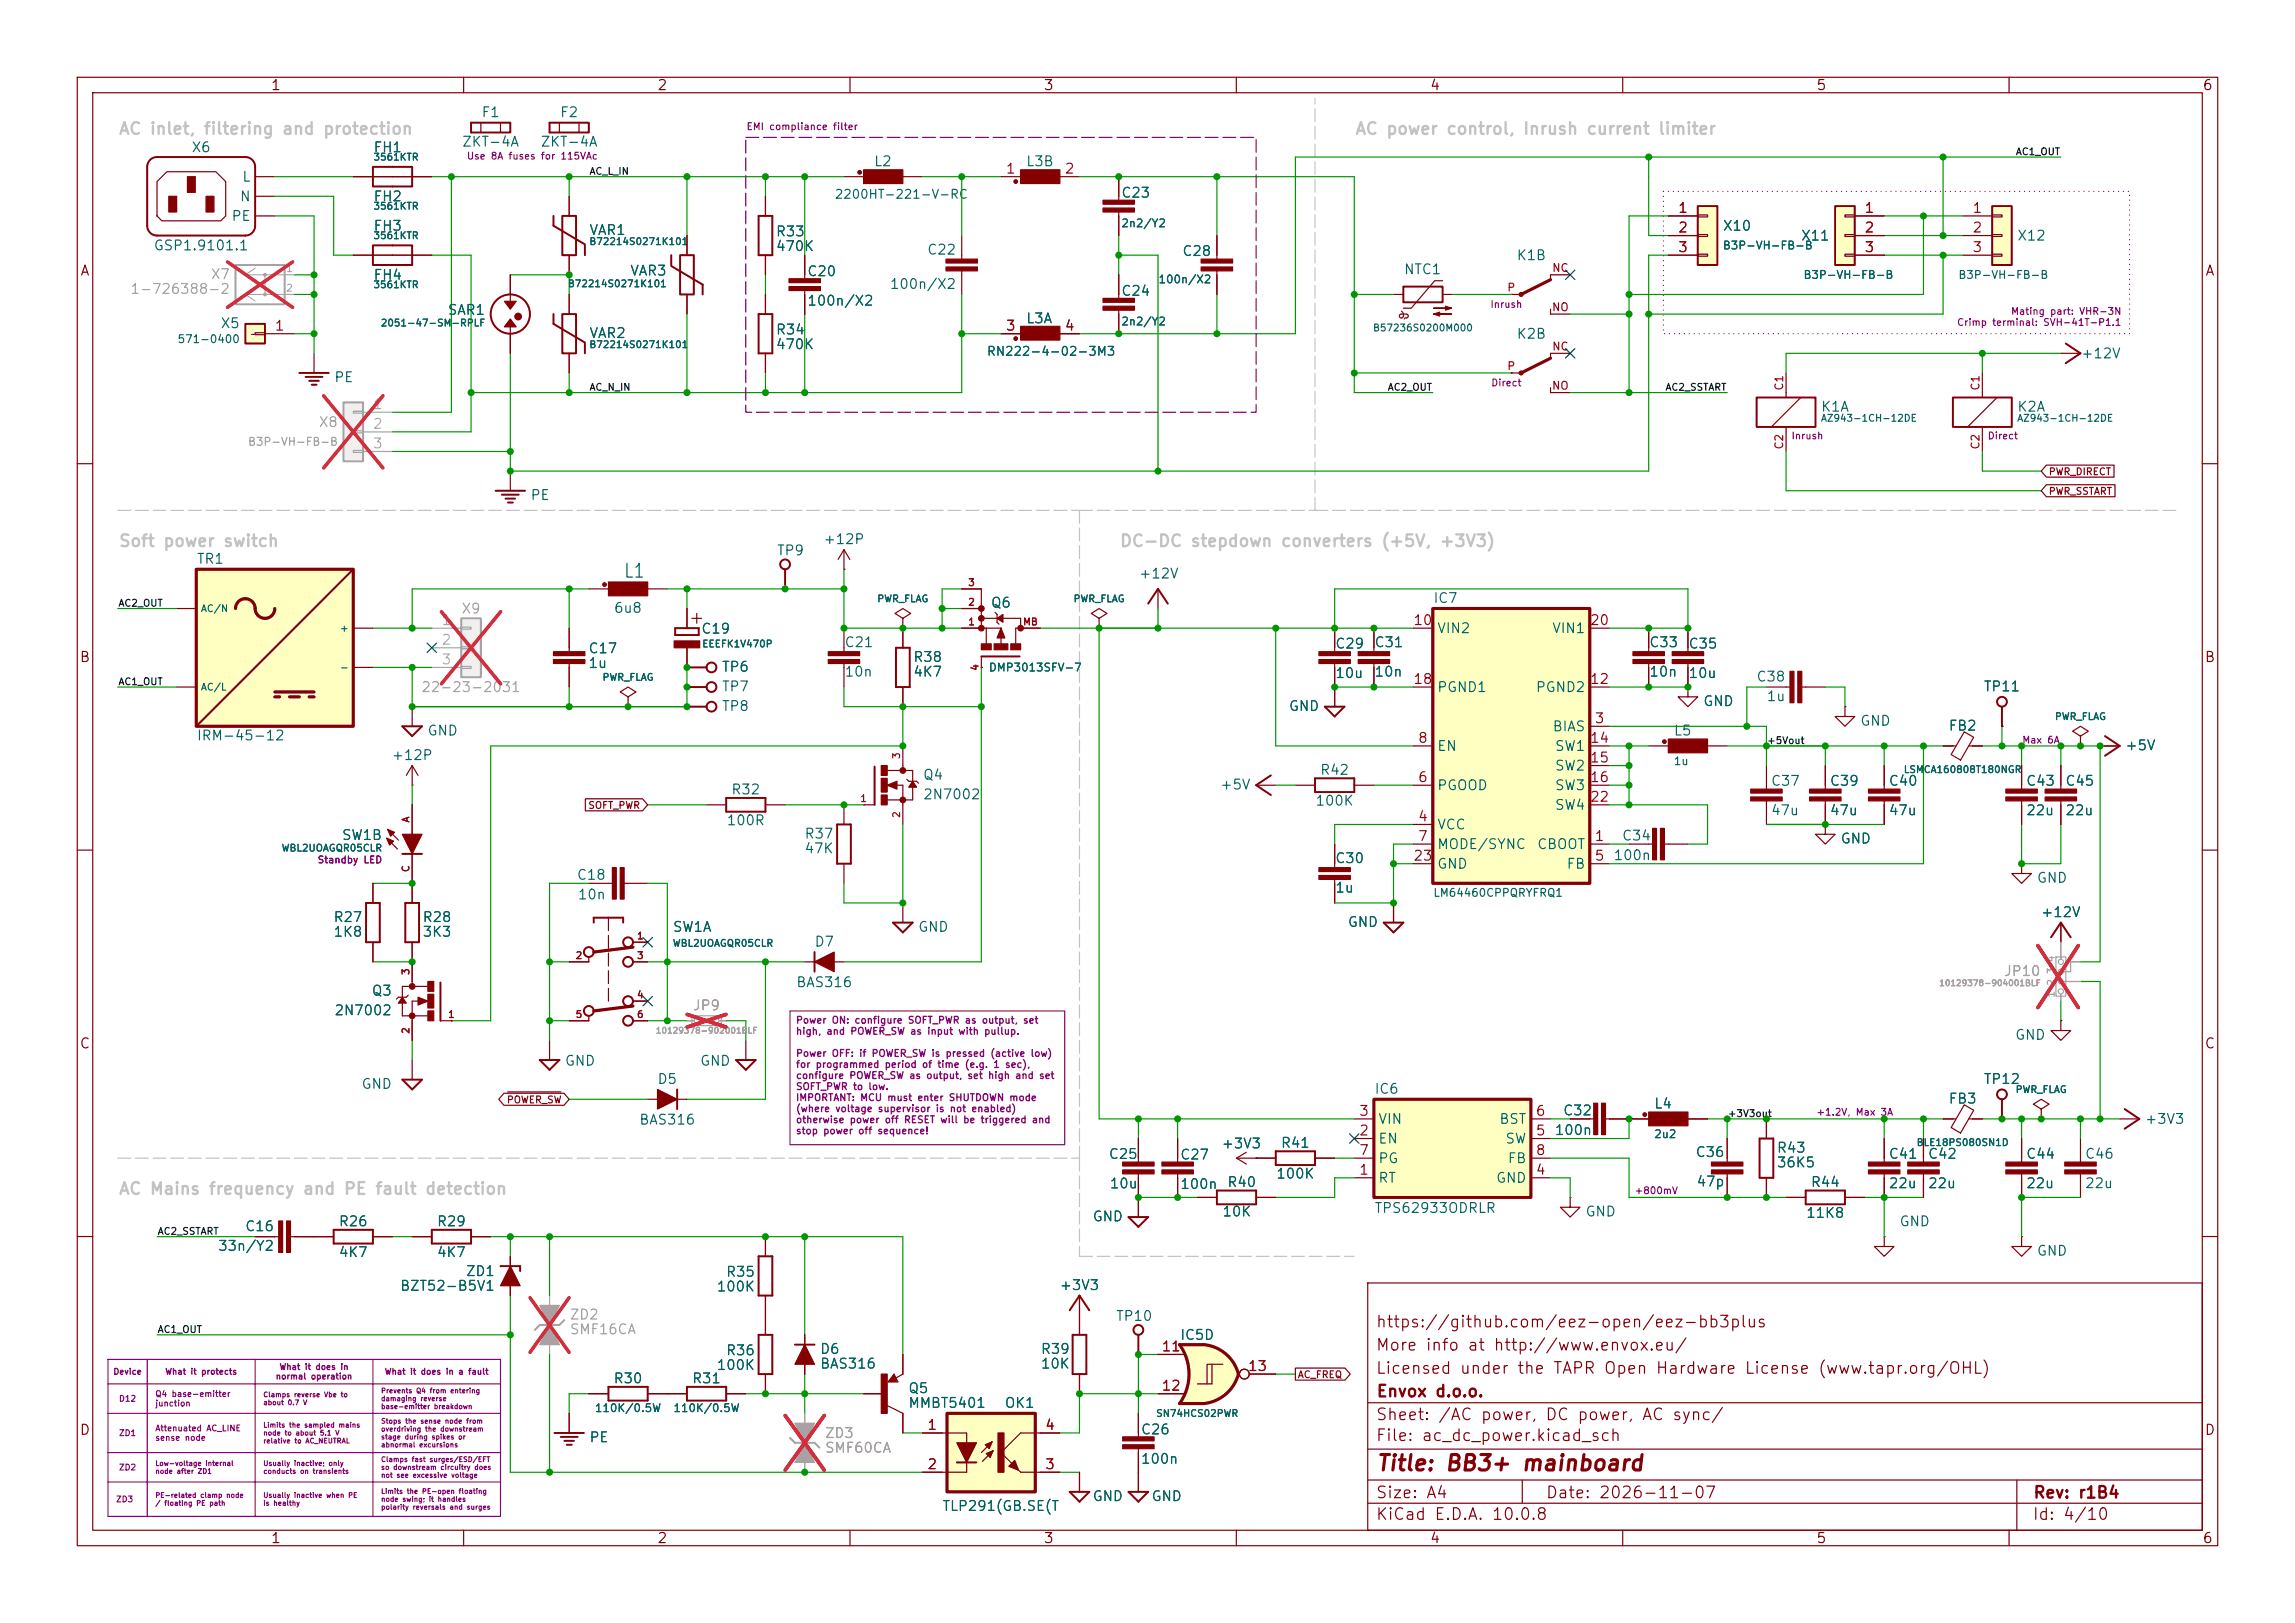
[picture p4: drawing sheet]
<svg xmlns="http://www.w3.org/2000/svg" width="297mm" height="210mm" viewBox="0 0 297 210" stroke-linecap="round" stroke-linejoin="round" font-family="sans-serif">
<defs><g id="words">
<text font-size="2" fill="#840000" x="178" y="190.8">Title: BB3+ mainboard</text>
<text font-size="1.8" fill="#006464" x="80.6" y="75.2">L1</text>
<g font-size="1.5" fill="#c2c2c2">
<text x="15.3" y="17.8">AC inlet, filtering and protection</text>
<text x="175.3" y="17.8">AC power control, Inrush current limiter</text>
<text x="15.3" y="71.1">Soft power switch</text>
<text x="144.8" y="71.1">DC-DC stepdown converters (+5V, +3V3)</text>
<text x="15.3" y="154.9">AC Mains frequency and PE fault detection</text>
</g>
<g font-size="1.5" fill="#840000">
<text x="178" y="172.1">https://github.com/eez-open/eez-bb3plus</text>
<text x="178" y="178.1">Licensed under the TAPR Open Hardware License (www.tapr.org/OHL)</text>
<text x="178" y="175.1">More info at http://www.envox.eu/</text>
<text x="178" y="184.1">Sheet: /AC power, DC power, AC sync/</text>
<text x="178" y="181.1">Envox d.o.o.</text>
<text x="178" y="186.8">File: ac_dc_power.kicad_sch</text>
<text x="178" y="197">KiCad E.D.A. 10.0.8</text>
<text x="178" y="194.2">Size: A4</text>
<text x="200" y="194.2">Date: 2026-11-07</text>
<text x="263" y="197">Id: 4/10</text>
<text x="263" y="194.2">Rev: r1B4</text>
</g>
<g font-size="1.3" fill="#840000">
<text x="35" y="12">1</text>
<text x="85" y="12">2</text>
<text x="135" y="12">3</text>
<text x="185" y="12">4</text>
<text x="235" y="12">5</text>
<text x="285" y="12">6</text>
<text x="10.3" y="36">A</text>
<text x="285.3" y="36">A</text>
<text x="10.2" y="86">B</text>
<text x="285.2" y="86">B</text>
<text x="10.2" y="136">C</text>
<text x="285.2" y="136">C</text>
<text x="10.2" y="186">D</text>
<text x="285.2" y="186">D</text>
<text x="35" y="200">1</text>
<text x="85" y="200">2</text>
<text x="135" y="200">3</text>
<text x="185" y="200">4</text>
<text x="235" y="200">5</text>
<text x="285" y="200">6</text>
</g>
<g font-size="1.3" fill="#006464">
<text x="62.2" y="15.5">F1</text>
<text x="72.4" y="15.5">F2</text>
<text x="24.7" y="20">X6</text>
<text x="31.3" y="23.8">L</text>
<text x="48.2" y="20">FH1</text>
<text x="59.7" y="19.3">ZKT-4A</text>
<text x="69.9" y="19.3">ZKT-4A</text>
<text x="113" y="21.8">L2</text>
<text x="132.7" y="21.8">L3B</text>
<text x="29.9" y="28.9">PE</text>
<text x="31" y="26.4">N</text>
<text x="48.2" y="26.4">FH2</text>
<text x="145" y="25.9">C23</text>
<text x="19.8" y="32.7">GSP1.9101.1</text>
<text x="48.2" y="30.2">FH3</text>
<text x="76.2" y="30.7">VAR1</text>
<text x="81.5" y="36">VAR3</text>
<text x="100.3" y="30.9">R33</text>
<text x="100.3" y="32.8">470K</text>
<text x="119.9" y="33.3">C22</text>
<text x="152.9" y="33.4">C28</text>
<text x="181.6" y="35.8">NTC1</text>
<text x="196.2" y="34">K1B</text>
<text x="222.9" y="30.2">X10</text>
<text x="233" y="31.4">X11</text>
<text x="261" y="31.4">X12</text>
<text x="48.2" y="36.5">FH4</text>
<text x="57.8" y="41.1">SAR1</text>
<text x="104.4" y="36.1">C20</text>
<text x="104.4" y="39.9">100n/X2</text>
<text x="115.1" y="37.7">100n/X2</text>
<text x="145" y="38.6">C24</text>
<text x="28.5" y="42.8">X5</text>
<text x="76.2" y="44.1">VAR2</text>
<text x="100.3" y="43.6">R34</text>
<text x="100.3" y="45.5">470K</text>
<text x="132.7" y="42.1">L3A</text>
<text x="196.2" y="44.1">K2B</text>
<text x="269.2" y="46.7">+12V</text>
<text x="43.2" y="49.8">PE</text>
<text x="235.6" y="53.6">K1A</text>
<text x="261" y="53.6">K2A</text>
<text x="68.6" y="65">PE</text>
<text x="106.5" y="70.7">+12P</text>
<text x="25.4" y="73.3">TR1</text>
<text x="100.5" y="72.2">TP9</text>
<text x="147.3" y="75.2">+12V</text>
<text x="79.4" y="79.6">6u8</text>
<text x="90.7" y="82.3">C19</text>
<text x="128.1" y="78.9">Q6</text>
<text x="185.4" y="78.3">IC7</text>
<text x="185.9" y="82.2">VIN2</text>
<text x="200.8" y="82.2">VIN1</text>
<text x="76.1" y="84.8">C17</text>
<text x="76.1" y="86.8">1u</text>
<text x="93.3" y="89.8">TP7</text>
<text x="93.3" y="87.2">TP6</text>
<text x="109.2" y="84.1">C21</text>
<text x="109.2" y="87.9">10n</text>
<text x="118.1" y="86">R38</text>
<text x="118.1" y="87.9">4K7</text>
<text x="172.7" y="84.2">C29</text>
<text x="172.7" y="88">10u</text>
<text x="177.8" y="84.1">C31</text>
<text x="177.8" y="87.9">10n</text>
<text x="185.9" y="89.9">PGND1</text>
<text x="198.7" y="89.9">PGND2</text>
<text x="213.3" y="84.1">C33</text>
<text x="213.3" y="87.9">10n</text>
<text x="218.4" y="84.2">C35</text>
<text x="218.4" y="88">10u</text>
<text x="227.2" y="88.5">C38</text>
<text x="256.6" y="89.8">TP11</text>
<text x="55.2" y="95.5">GND</text>
<text x="93.3" y="92.3">TP8</text>
<text x="166.7" y="92.3">GND</text>
<text x="200.8" y="94.9">BIAS</text>
<text x="216.5" y="95.5">L5</text>
<text x="220.3" y="91.7">GND</text>
<text x="228.5" y="91">1u</text>
<text x="240.6" y="94.2">GND</text>
<text x="252.1" y="94.9">FB2</text>
<text x="25.4" y="96.1">IRM-45-12</text>
<text x="50.6" y="98.7">+12P</text>
<text x="119.4" y="101.2">Q4</text>
<text x="170.7" y="100.6">R42</text>
<text x="185.9" y="97.5">EN</text>
<text x="201.1" y="97.5">SW1</text>
<text x="201.1" y="100">SW2</text>
<text x="229.1" y="102">C37</text>
<text x="236.7" y="102">C39</text>
<text x="244.3" y="102">C40</text>
<text x="262.1" y="102">C43</text>
<text x="267.2" y="102">C45</text>
<text x="274.9" y="97.4">+5V</text>
<text x="93.9" y="107.1">100R</text>
<text x="94.5" y="103.1">R32</text>
<text x="119.4" y="103.7">2N7002</text>
<text x="157.8" y="102.5">+5V</text>
<text x="170.1" y="104.6">100K</text>
<text x="185.9" y="107.6">VCC</text>
<text x="185.9" y="102.6">PGOOD</text>
<text x="201.1" y="102.6">SW3</text>
<text x="201.1" y="105.1">SW4</text>
<text x="229.1" y="105.8">47u</text>
<text x="236.7" y="105.8">47u</text>
<text x="244.3" y="105.8">47u</text>
<text x="262.1" y="105.8">22u</text>
<text x="267.2" y="105.8">22u</text>
<text x="44.2" y="109">SW1B</text>
<text x="104" y="108.8">R37</text>
<text x="104" y="110.7">47K</text>
<text x="172.7" y="112">C30</text>
<text x="185.9" y="110.2">MODE/SYNC</text>
<text x="185.9" y="112.7">GND</text>
<text x="198.8" y="110.2">CBOOT</text>
<text x="202.6" y="112.7">FB</text>
<text x="208.7" y="111.6">100n</text>
<text x="209.8" y="109.1">C34</text>
<text x="238.1" y="109.5">GND</text>
<text x="43.1" y="119.6">R27</text>
<text x="54.6" y="119.6">R28</text>
<text x="74.6" y="114.2">C18</text>
<text x="74.7" y="116.7">10n</text>
<text x="172.7" y="115.8">1u</text>
<text x="263.5" y="114.5">GND</text>
<text x="264" y="119">+12V</text>
<text x="43.1" y="121.5">1K8</text>
<text x="54.6" y="121.5">3K3</text>
<text x="87" y="120.9">SW1A</text>
<text x="105.3" y="122.8">D7</text>
<text x="118.7" y="120.9">GND</text>
<text x="174.3" y="120.3">GND</text>
<text x="43.2" y="131.7">2N7002</text>
<text x="48" y="129.1">Q3</text>
<text x="103" y="128.1">BAS316</text>
<text x="260.7" y="134.9">GND</text>
<text x="46.7" y="141.2">GND</text>
<text x="73" y="138.2">GND</text>
<text x="85" y="140.6">D5</text>
<text x="90.5" y="138.2">GND</text>
<text x="177.8" y="141.8">IC6</text>
<text x="214" y="143.7">L4</text>
<text x="252.1" y="143.1">FB3</text>
<text x="256.6" y="140.6">TP12</text>
<text x="82.6" y="145.8">BAS316</text>
<text x="158" y="148.9">+3V3</text>
<text x="165.7" y="148.8">R41</text>
<text x="178.3" y="148.3">EN</text>
<text x="178.3" y="145.7">VIN</text>
<text x="193.9" y="145.7">BST</text>
<text x="194.7" y="148.3">SW</text>
<text x="201.1" y="147.2">100n</text>
<text x="202.2" y="144.6">C32</text>
<text x="229.9" y="149.5">R43</text>
<text x="277.5" y="145.7">+3V3</text>
<text x="143.4" y="150.3">C25</text>
<text x="143.5" y="154.1">10u</text>
<text x="152.6" y="150.4">C27</text>
<text x="152.6" y="154.2">100n</text>
<text x="158.7" y="153.9">R40</text>
<text x="165.1" y="152.8">100K</text>
<text x="178.3" y="153.4">RT</text>
<text x="178.3" y="150.8">PG</text>
<text x="193.5" y="153.4">GND</text>
<text x="195" y="150.8">FB</text>
<text x="219.3" y="150">C36</text>
<text x="219.5" y="153.8">47p</text>
<text x="229.9" y="151.4">36K5</text>
<text x="234.2" y="153.9">R44</text>
<text x="244.3" y="150.3">C41</text>
<text x="244.3" y="154.1">22u</text>
<text x="249.4" y="150.3">C42</text>
<text x="249.4" y="154.1">22u</text>
<text x="262.1" y="150.3">C44</text>
<text x="262.1" y="154.1">22u</text>
<text x="269.7" y="150.3">C46</text>
<text x="269.7" y="154.1">22u</text>
<text x="31.6" y="159.6">C16</text>
<text x="43.7" y="159">R26</text>
<text x="56.4" y="159">R29</text>
<text x="141.3" y="158.4">GND</text>
<text x="158.1" y="157.7">10K</text>
<text x="177.8" y="157.3">TPS62933ODRLR</text>
<text x="205.1" y="157.7">GND</text>
<text x="233.6" y="157.9">11K8</text>
<text x="245.7" y="159">GND</text>
<text x="28.1" y="162.2">33n/Y2</text>
<text x="43.7" y="163">4K7</text>
<text x="51.7" y="167.3">BZT52-B5V1</text>
<text x="56.4" y="163">4K7</text>
<text x="60.2" y="165.4">ZD1</text>
<text x="92.7" y="167.4">100K</text>
<text x="93.9" y="165.5">R35</text>
<text x="137" y="167.2">+3V3</text>
<text x="263.5" y="162.8">GND</text>
<text x="144.3" y="171.2">TP10</text>
<text x="152.6" y="173.7">IC5D</text>
<text x="79.3" y="179.3">R30</text>
<text x="89.5" y="179.3">R31</text>
<text x="92.7" y="177.6">100K</text>
<text x="93.9" y="175.7">R36</text>
<text x="106" y="175.5">D6</text>
<text x="106" y="177.4">BAS316</text>
<text x="134.6" y="175.5">R39</text>
<text x="134.6" y="177.4">10K</text>
<text x="117.5" y="180.6">Q5</text>
<text x="117.5" y="182.5">MMBT5401</text>
<text x="129.9" y="182.5">OK1</text>
<text x="147.6" y="185.9">C26</text>
<text x="76.2" y="186.9">PE</text>
<text x="147.6" y="189.7">100n</text>
<text x="121.9" y="195.8">TLP291(GB.SE(T</text>
<text x="141.3" y="194.5">GND</text>
<text x="148.9" y="194.5">GND</text>
</g>
<g font-size="1.3" fill="#a90000">
<text x="130.1" y="22.8">1</text>
<text x="137.7" y="22.8">2</text>
<text x="217.1" y="27.9">1</text>
<text x="241.2" y="27.9">1</text>
<text x="255.2" y="27.9">1</text>
<text x="217.1" y="30.4">2</text>
<text x="217.1" y="32.9">3</text>
<text x="241.2" y="30.4">2</text>
<text x="241.2" y="32.9">3</text>
<text x="255.2" y="30.4">2</text>
<text x="255.2" y="32.9">3</text>
<text x="35.5" y="43.1">1</text>
<text x="130.1" y="43.1">3</text>
<text x="137.7" y="43.1">4</text>
<text x="182.8" y="81.2">10</text>
<text x="205.7" y="81.2">20</text>
<text x="182.8" y="88.8">18</text>
<text x="205.7" y="88.8">12</text>
<text x="206.3" y="93.9">3</text>
<text x="183.4" y="101.5">6</text>
<text x="183.4" y="96.4">8</text>
<text x="205.7" y="96.4">14</text>
<text x="205.7" y="99">15</text>
<text x="205.7" y="101.5">16</text>
<text x="183.4" y="106.6">4</text>
<text x="205.7" y="104.1">22</text>
<text x="182.8" y="111.7">23</text>
<text x="183.4" y="109.1">7</text>
<text x="206.3" y="109.1">1</text>
<text x="206.3" y="111.7">5</text>
<text x="175.8" y="147.2">2</text>
<text x="175.8" y="144.7">3</text>
<text x="175.8" y="149.8">7</text>
<text x="198.7" y="147.2">5</text>
<text x="198.7" y="144.7">6</text>
<text x="198.7" y="149.8">8</text>
<text x="175.8" y="152.3">1</text>
<text x="198.7" y="152.3">4</text>
<text x="150.2" y="175.2">11</text>
<text x="161.4" y="177.7">13</text>
<text x="119.9" y="185.3">1</text>
<text x="135.2" y="185.3">4</text>
<text x="150.2" y="180.3">12</text>
<text x="119.9" y="190.4">2</text>
<text x="135.2" y="190.4">3</text>
</g>
<g font-size="1.3" fill="#989898">
<text x="16.8" y="38.3">1-726388-2</text>
<text x="27.2" y="36.4">X7</text>
<text x="41.2" y="55.6">X8</text>
<text x="59.6" y="79.7">X9</text>
<text x="54.4" y="89.9">22-23-2031</text>
<text x="89.6" y="131">JP9</text>
<text x="259.3" y="126.6">JP10</text>
<text x="73.6" y="171.1">ZD2</text>
<text x="73.6" y="173">SMF16CA</text>
<text x="106.7" y="186.4">ZD3</text>
<text x="106.7" y="188.3">SMF60CA</text>
</g>
<text font-size="1.3" fill="#840084" x="32.1" y="44.1">-</text>
<g font-size="1.3" fill="#aaa">
<text x="48.2" y="53.3">1</text>
<text x="48.2" y="55.8">2</text>
<text x="48.2" y="58.3">3</text>
<text x="57.1" y="81.2">1</text>
<text x="57.1" y="83.7">2</text>
<text x="57.1" y="86.3">3</text>
</g>
<g font-size="1.1" fill="#006464">
<text x="107.9" y="26">2200HT-221-V-RC</text>
<text x="127.6" y="46.3">RN222-4-02-3M3</text>
</g>
<g font-size="1" fill="#006464">
<text x="145" y="29.7">2n2/Y2</text>
<text x="222.9" y="32.5">B3P-VH-FB-B</text>
<text x="149.8" y="36.9">100n/X2</text>
<text x="233.3" y="36.3">B3P-VH-FB-B</text>
<text x="253.4" y="36.3">B3P-VH-FB-B</text>
<text x="22.9" y="44.6">571-0400</text>
<text x="145" y="42.4">2n2/Y2</text>
<text x="127.9" y="87.1">DMP3013SFV-7</text>
<text x="216.5" y="99.2">1u</text>
<text x="185.4" y="116.3">LM64460CPPQRYFRQ1</text>
<text x="214" y="147.5">2u2</text>
<text x="76.9" y="183">110K/0.5W</text>
<text x="87.1" y="183">110K/0.5W</text>
</g>
<g font-size="1" fill="#a90000">
<text x="200.8" y="35.4">NC</text>
<text x="195" y="38">P</text>
<text x="200.8" y="40.5">NO</text>
<text x="200.8" y="45.6">NC</text>
<text x="195" y="48.1">P</text>
<text x="200.8" y="50.7">NO</text>
<text x="231" y="50.6" transform="rotate(-90 231 50.6)">C1</text>
<text x="256.4" y="50.6" transform="rotate(-90 256.4 50.6)">C1</text>
<text x="231" y="58.2" transform="rotate(-90 231 58.2)">C2</text>
<text x="256.4" y="58.2" transform="rotate(-90 256.4 58.2)">C2</text>
</g>
<text font-size="1" fill="#989898" x="32" y="57.9">B3P-VH-FB-B</text>
<g font-size=".9" fill="#840084">
<text x="96.5" y="17">EMI compliance filter</text>
<text x="60.3" y="20.9">Use 8A fuses for 115VAc</text>
<text x="192.8" y="40">Inrush</text>
<text x="260.2" y="40.9">Mating part: VHR-3N</text>
<text x="253.2" y="42.4">Crimp terminal: SVH-41T-P1.1</text>
<text x="192.9" y="50.2">Direct</text>
<text x="231.8" y="57.1">Inrush</text>
<text x="257.2" y="57.1">Direct</text>
<text x="261.6" y="96.4">Max 6A</text>
<text x="41" y="111.9">Standby LED</text>
<text x="102.9" y="132.7">Power ON: configure SOFT_PWR as output, set</text>
<text x="102.9" y="134.1">high, and POWER_SW as input with pullup.</text>
<text x="102.9" y="137">Power OFF: if POWER_SW is pressed (active low)</text>
<text x="102.9" y="138.4">for programmed period of time (e.g. 1 sec),</text>
<text x="102.9" y="139.8">configure POWER_SW as output, set high and set</text>
<text x="102.9" y="141.3">SOFT_PWR to low.</text>
<text x="102.9" y="142.7">IMPORTANT: MCU must enter SHUTDOWN mode</text>
<text x="102.9" y="144.1">(where voltage supervisor is not enabled)</text>
<text x="102.9" y="145.5">otherwise power off RESET will be triggered and</text>
<text x="102.9" y="147">stop power off sequence!</text>
<text x="235" y="144.6">+1.2V, Max 3A</text>
<text x="211.5" y="154.7">+800mV</text>
</g>
<g font-size=".9" fill="#006464">
<text x="48.2" y="21">3561KTR</text>
<text x="48.2" y="27.3">3561KTR</text>
<text x="48.2" y="31.2">3561KTR</text>
<text x="76.2" y="31.9">B72214S0271K101</text>
<text x="48.2" y="37.5">3561KTR</text>
<text x="73.4" y="37.4">B72214S0271K101</text>
<text x="49.2" y="42.5">2051-47-SM-RPLF</text>
<text x="76.2" y="45.2">B72214S0271K101</text>
<text x="177.6" y="43.1">B57236S0200M000</text>
<text x="235.6" y="54.8">AZ943-1CH-12DE</text>
<text x="261" y="54.8">AZ943-1CH-12DE</text>
<text x="25.9" y="79.4">AC/N</text>
<text x="43.9" y="82">+</text>
<text x="90.8" y="84">EEEFK1V470P</text>
<text x="113.4" y="78.1">PWR_FLAG</text>
<text x="138.8" y="78.1">PWR_FLAG</text>
<text x="25.9" y="89.6">AC/L</text>
<text x="43.9" y="87">-</text>
<text x="77.9" y="88.3">PWR_FLAG</text>
<text x="265.8" y="93.4">PWR_FLAG</text>
<text x="246.3" y="100.2">LSMCA160808T180NGR</text>
<text x="36.4" y="110.4">WBL2UOAGQR05CLR</text>
<text x="87" y="122.7">WBL2UOAGQR05CLR</text>
<text x="260.8" y="141.6">PWR_FLAG</text>
<text x="248" y="148.5">BLE18PS080SN1D</text>
<text x="149.5" y="183.6">SN74HCS02PWR</text>
</g>
<g font-size=".9" fill="#0f0f0f">
<text x="76.2" y="22.8">AC_L_IN</text>
<text x="260.8" y="20.3">AC1_OUT</text>
<text x="76.2" y="50.8">AC_N_IN</text>
<text x="179.5" y="50.8">AC2_OUT</text>
<text x="215.5" y="50.8">AC2_SSTART</text>
<text x="15.3" y="78.7">AC2_OUT</text>
<text x="15.3" y="88.9">AC1_OUT</text>
<text x="228.6" y="96.5">+5Vout</text>
<text x="223.5" y="144.7">+3V3out</text>
<text x="20.3" y="160">AC2_SSTART</text>
<text x="20.3" y="172.7">AC1_OUT</text>
</g>
<g font-size=".9" fill="#aaa">
<text x="37" y="35.4">1</text>
<text x="37" y="37.9">2</text>
</g>
<g font-size=".9" fill="#840000">
<text x="265.1" y="61.7">PWR_DIRECT</text>
<text x="265.1" y="64.2">PWR_SSTART</text>
<text x="76.1" y="104.9">SOFT_PWR</text>
<text x="65.5" y="143">POWER_SW</text>
<text x="167.9" y="178.5">AC_FREQ</text>
</g>
<g font-size=".9" fill="#a90000">
<text x="125.2" y="76">3</text>
<text x="125.2" y="81.1">1</text>
<text x="125.2" y="78.6">2</text>
<text x="132.3" y="81.1">MB</text>
<text x="126.8" y="86.9" transform="rotate(-90 126.8 86.9)">4</text>
<text x="116.7" y="98.3" transform="rotate(-90 116.7 98.3)">3</text>
<text x="53.2" y="106.5" transform="rotate(-90 53.2 106.5)">A</text>
<text x="111.2" y="104">1</text>
<text x="116.7" y="105.9" transform="rotate(-90 116.7 105.9)">2</text>
<text x="53.2" y="112.9" transform="rotate(-90 53.2 112.9)">C</text>
<text x="74.4" y="124.3">2</text>
<text x="82.4" y="121.8">1</text>
<text x="82.4" y="124.3">3</text>
<text x="53.2" y="126.2" transform="rotate(-90 53.2 126.2)">3</text>
<text x="57.9" y="131.9">1</text>
<text x="74.4" y="131.9">5</text>
<text x="82.4" y="129.4">4</text>
<text x="82.4" y="131.9">6</text>
<text x="53.2" y="133.9" transform="rotate(-90 53.2 133.9)">2</text>
</g>
<text font-size=".9" fill="#a1a1a1" x="266.1" y="129.2" transform="rotate(-90 266.1 129.2)">1 2 3 4</text>
<g font-size=".8" fill="#989898">
<text x="250.9" y="127.8">10129378-904001BLF</text>
<text x="84.8" y="133.9">10129378-902001BLF</text>
</g>
<g font-size=".8" fill="#840084">
<text x="14.6" y="178.1">Device</text>
<text x="21.3" y="178.1">What it protects</text>
<text x="35.6" y="178.7">normal operation</text>
<text x="36.1" y="177.4">What it does in</text>
<text x="49.7" y="178.1">What it does in a fault</text>
<text x="15.3" y="181.6">D12</text>
<text x="15.3" y="186">ZD1</text>
<text x="20" y="180.9">Q4 base-emitter</text>
<text x="20" y="182.2">junction</text>
<text x="20" y="185.4">Attenuated AC_LINE</text>
<text x="15.3" y="190.4">ZD2</text>
<text x="20" y="186.6">sense node</text>
<text x="14.9" y="194.6">ZD3</text>
</g>
<g font-size=".6" fill="#840084">
<text x="34" y="180.9">Clamps reverse Vbe to</text>
<text x="34" y="182">about 0.7 V</text>
<text x="34" y="184.9">Limits the sampled mains</text>
<text x="34" y="185.9">node to about 5.1 V</text>
<text x="49.2" y="180.4">Prevents Q4 from entering</text>
<text x="49.2" y="181.5">damaging reverse</text>
<text x="49.2" y="182.5">base-emitter breakdown</text>
<text x="49.2" y="184.4">Stops the sense node from</text>
<text x="49.2" y="185.4">overdriving the downstream</text>
<text x="20" y="189.8">Low-voltage internal</text>
<text x="20" y="190.9">node after ZD1</text>
<text x="34" y="186.9">relative to AC_NEUTRAL</text>
<text x="34" y="189.8">Usually inactive; only</text>
<text x="34" y="190.9">conducts on transients</text>
<text x="49.2" y="186.4">stage during spikes or</text>
<text x="49.2" y="187.4">abnormal excursions</text>
<text x="49.2" y="189.3">Clamps fast surges/ESD/EFT</text>
<text x="49.2" y="190.3">so downstream circuitry does</text>
<text x="49.2" y="191.4">not see excessive voltage</text>
<text x="20" y="194">PE-related clamp node</text>
<text x="20" y="195">/ floating PE path</text>
<text x="34" y="194">Usually inactive when PE</text>
<text x="34" y="195">is healthy</text>
<text x="49.2" y="193.4">Limits the PE-open floating</text>
<text x="49.2" y="194.5">node swing; it handles</text>
<text x="49.2" y="195.5">polarity reversals and surges</text>
</g>
</g></defs>
<g fill="none" stroke="#840000" stroke-width=".15">
<path d="M10 10h277v190h-277zM12 12h273v186h-273zM60 10v2M110 10v2M160 10v2M210 10v2M260 10v2M21.6 22.2h6.3l1.3 1.3v4.4l-.6 .7h-7.6l-.7-.7v-4.4zM33 22.9h2.6M33 25.4h2.6M33 27.9h2.6M99.1 25.4v2.5"/>
<path d="M99.1 33v2.6M99.1 38.1v2.5M104.1 33v3.1M104.1 37.6v3M109.2 22.9h2.6M116.8 22.9h2.6M124.5 30.5v3M124.5 35.1v3M144.8 22.9v3M144.8 27.4v3.1M144.8 35.6v3M157.5 30.5v3"/>
<path d="M157.5 35.1v3M99.1 45.7v2.6M129.5 43.2h2.6M137.2 43.2h2.5M144.8 40.1v3.1M10 60h2M101.6 76.2h.1M109.2 73.7h.1M109.2 71.1v2.6M109.2 71.1l-.7 1.3M109.2 71.1l.8 1.3M124.5 76.2h2.5v5.1"/>
<path d="M124.5 78.7h2.5M128.8 79.2l.2 .3v1l.3 .3M149.9 76.2v2.5M285 60h2M109.2 81.3v3M109.2 85.9v3M116.8 80l1.1-.6-1.1-.7-1 .7 1 .6v1.3M116.8 81.3h.1M116.8 81.3v2.5M116.8 88.9v2.5M124.5 81.3h5v2M127 86.4h.1"/>
<path d="M127 84.9v1.5M127 80h5.1v1.3M127.6 81.3v2M134.6 81.3h-3.2v2M142.2 80l1.1-.6-1.1-.7-1 .7 1 .6v1.3M142.2 81.3h.1M172.7 81.3v3M172.7 85.9v3M177.8 81.3v3M177.8 85.9v3M213.4 96.5h2.5M221 96.5h2.5"/>
<path d="M228.6 88.9h3M233.2 88.9h3M251.5 96.5h1.6M254.2 94.7l1.2 .7-1.7 2.9-1.2-.7zM254.8 96.5h1.7M259.1 94h.1M261.6 99.1v3M266.7 99.1v3M271.8 96.5h2.5M10 110h2M48.3 114.3v2.5M50 108.5l1.4 1.4"/>
<path d="M50.2 107.3l1.4 1.4M53.3 104.1v12.7M76.2 114.3h3M80.8 114.3h3M172.7 109.2v3.1M172.7 113.8v3M180.3 116.8v2.6M236.2 106.7v1.3h1.3l-1.3 1.2-1.3-1.2h1.3M236.2 106.7h.1M261.6 111.8v1.2h1.3l-1.3 1.3-1.3-1.3h1.3M261.6 111.8h.1M261.6 103.6v3.1"/>
<path d="M266.7 103.6v3.1M266.7 119.4v2.5M285 110h2M48.3 121.9v2.6M53.3 121.9v2.6M53.3 137.2v2.5M71.1 134.6v2.6M104.1 124.5h5.1M10 160h2M33 160h3.1M37.6 160h5.6M48.3 160h2.5"/>
<path d="M53.3 160h2.6M61 160h2.5M177 166h108v32h-108zM285 160h2M60 198v2M110 198v2M160 198v2M177 194.5h108M177 191.5h108M177 187.5h108M177 181.5h108M197 191.5v3"/>
<path d="M210 198v2M260 198v2M261 191.5v6.5"/>
</g>
<g fill="#840000" stroke="#840000" stroke-width=".15">
<path d="M107.2 84.3h4.1v.5h-4.1z"/>
<path d="M107.2 85.3h4.1v.6h-4.1z"/>
<path d="M215.9 95.6h5.1v1.8h-5.1z"/>
<path d="M155.4 34.5h4.1v.6h-4.1z"/>
<path d="M155.4 33.5h4.1v.5h-4.1z"/>
<path d="M132.1 42.2h5.1v1.8h-5.1z"/>
<path d="M142.7 38.6h4.1v.5h-4.1z"/>
<path d="M142.7 39.6h4.1v.5h-4.1z"/>
<path d="M142.7 25.9h4.1v.5h-4.1z"/>
<path d="M142.7 26.9h4.1v.5h-4.1z"/>
<path d="M36.1 158h.5v4.1h-.5z"/>
<path d="M37.1 158h.5v4.1h-.5z"/>
<path d="M130.8 83.3h1.3v.8h-1.3z"/>
<path d="M128.7 83.3h1.7v.8h-1.7z"/>
<path d="M127 83.3h1.3v.8h-1.3z"/>
<path d="M129.5 81.3l.5 1.3h-1z"/>
<path d="M129 80l.8-.5v1z"/>
<path d="M111.8 22h5v1.7h-5z"/>
<path d="M122.4 33.5h4.1v.5h-4.1z"/>
<path d="M122.4 34.5h4.1v.6h-4.1z"/>
<path d="M102.1 36.1h4.1v.5h-4.1z"/>
<path d="M102.1 37.1h4.1v.5h-4.1z"/>
<path d="M50 108.5l.9 .3-.5 .5z"/>
<path d="M52.1 108h2.5l-1.3 2.5z"/>
<path d="M50.2 107.3l.9 .4-.6 .5z"/>
<path d="M175.8 84.3h4v.5h-4z"/>
<path d="M175.8 85.3h4v.6h-4z"/>
<path d="M79.2 112.3h.6v4h-.6z"/>
<path d="M80.3 112.3h.5v4h-.5z"/>
<path d="M264.7 103.1h4v.5h-4z"/>
<path d="M264.7 102.1h4v.5h-4z"/>
<path d="M105.4 124.5l2.5-1.3v2.5z"/>
<path d="M259.6 103.1h4.1v.5h-4.1z"/>
<path d="M259.6 102.1h4.1v.5h-4.1z"/>
<path d="M231.6 86.9h.6v4h-.6z"/>
<path d="M232.7 86.9h.5v4h-.5z"/>
<path d="M170.7 112.3h4.1v.5h-4.1z"/>
<path d="M170.7 113.3h4.1v.5h-4.1z"/>
<path d="M26.7 25.4h1v2h-1z"/>
<path d="M24.3 22.9h1v2h-1z"/>
<path d="M21.8 25.4h1.1v2h-1.1z"/>
<path d="M170.7 84.3h4.1v.5h-4.1z"/>
<path d="M170.7 85.3h4.1v.6h-4.1z"/>
<circle cx="215.4" cy="96" r=".23"/>
<circle cx="131.4" cy="43.8" r=".23"/>
<circle cx="132.1" cy="81.3" r=".36"/>
<circle cx="127" cy="81.3" r=".36"/>
<circle cx="127" cy="80" r=".36"/>
<circle cx="127" cy="78.7" r=".36"/>
<circle cx="111.3" cy="22.3" r=".23"/>
</g>
<g fill="none" stroke="#840000" stroke-width=".25">
<path d="M19.4 20.7l.5-.3 .4-.1h11.4a1.27 1.27 0 0 1 1.3 1.3v7.6a1.27 1.27 0 0 1-1.3 1.3h-11.4a1.27 1.27 0 0 1-1.3-1.3l.1-7.7 .1-.4zM98.2 27.9h1.7v5.1h-1.7zM98.2 40.6h1.7v5.1h-1.7zM101.6 73.7v2.5M148.6 78.1l1.3-1.9 1.2 1.9M116 83.8h1.7v5.1h-1.7zM127 84.9h5M259.1 91.4v2.6M272.4 95.3l1.9 1.2-1.9 1.3M47.4 116.8h1.7v5.1h-1.7zM52.1 110.5h2.5M52.5 116.8h1.7v5.1h-1.7z"/>
<path d="M179.1 119.4h2.5l-1.3 1.3zM52.1 139.7h2.5l-1.3 1.3zM69.8 137.2h2.6l-1.3 1.2zM105.4 123.2v2.5M265.4 121.3l1.3-1.9 1.3 1.9M43.2 159.1h5.1v1.8h-5.1zM55.9 159.1h5.1v1.8h-5.1z"/>
<circle cx="101.6" cy="73" r=".63"/>
<circle cx="259.1" cy="90.8" r=".63"/>
</g>
<path d="M185.4 78.7h20.3v35.6h-20.3z" fill="#ffffc2"/>
<path d="M185.4 78.7h20.3v35.6h-20.3z" fill="none" stroke="#840000" stroke-width=".41"/>
<g fill="none" stroke="#840000" stroke-width=".15">
<path d="M88.9 91.4h.1M182.9 96.5h2.5M182.9 81.3h2.5M182.9 88.9h2.5M205.7 94h2.6M205.7 96.5h2.6M205.7 81.3h2.6M205.7 88.9h2.6M205.7 99.1h2.6M213.4 81.3v3M213.4 85.9v3M218.4 88.9v1.3h-1.2l1.2 1.2 1.3-1.2h-1.3"/>
<path d="M218.4 88.9h.1M218.4 81.3v3M218.4 85.9v3M228.6 99.1v3M236.2 99.1v3M238.8 91.4v1.3h-1.3l1.3 1.3 1.2-1.3h-1.2M238.8 91.4h.1M243.8 99.1v3M182.9 109.2h2.5M182.9 106.7h2.5M182.9 111.8h2.5M182.9 101.6h2.5"/>
<path d="M205.7 109.2h2.6M205.7 111.8h2.6M205.7 101.6h2.6M205.7 104.1h2.6M210.8 109.2h3.1M215.4 109.2h3M228.6 103.6v3.1M236.2 103.6v3.1M243.8 103.6v3.1M52.8 128.8l-.2 .2h-1l-.3 .3M53.3 124.5v3.1M54.2 129.5h-.9v5.1"/>
<path d="M55.3 127.6h-3.2v3.8h3.3M57 132.1h1.4M58.4 132.1h.1M203.2 154.9v1.3h-1.3l1.3 1.3 1.3-1.3h-1.3M203.2 154.9h.1M203.2 144.8h3M207.8 144.8h3"/>
</g>
<g fill="#840000" stroke="#840000" stroke-width=".15">
<path d="M211.3 84.3h4.1v.5h-4.1z"/>
<path d="M211.3 85.3h4.1v.6h-4.1z"/>
<path d="M216.4 84.3h4.1v.5h-4.1z"/>
<path d="M216.4 85.3h4.1v.6h-4.1z"/>
<path d="M226.6 103.1h4v.5h-4z"/>
<path d="M226.6 102.1h4v.5h-4z"/>
<path d="M55.4 127h.7v1.3h-.7z"/>
<path d="M55.4 128.7h.7v1.7h-.7z"/>
<path d="M55.4 130.8h.7v1.3h-.7z"/>
<path d="M54.1 129l1.3 .5-1.3 .5z"/>
<path d="M52.1 129l.5 .8h-1z"/>
<path d="M234.2 103.1h4.1v.5h-4.1z"/>
<path d="M234.2 102.1h4.1v.5h-4.1z"/>
<path d="M213.9 107.2h.5v4.1h-.5z"/>
<path d="M214.9 107.2h.5v4.1h-.5z"/>
<path d="M241.8 103.1h4.1v.5h-4.1z"/>
<path d="M241.8 102.1h4.1v.5h-4.1z"/>
<path d="M206.2 142.7h.6v4.1h-.6z"/>
<path d="M207.3 142.7h.5v4.1h-.5z"/>
<circle cx="53.3" cy="127.6" r=".36"/>
<circle cx="53.3" cy="131.4" r=".36"/>
</g>
<g fill="none" stroke="#840000" stroke-width=".25">
<path d="M88.9 91.4h2.5M57 127.1v5"/>
<circle cx="92.1" cy="91.4" r=".63"/>
</g>
<path d="M25.4 73.7h20.3v20.3h-20.3z" fill="#ffffc2"/>
<path d="M25.4 73.7h20.3v20.3h-20.3zM30.5 78.7a1.29 1.29 0 0 1 1.4-1.2 1.29 1.29 0 0 1 1.1 1.5 1.27 1.27 0 0 0 1.4 1 1.27 1.27 0 0 0 1.2-1.3M35.6 89.5h5M35.6 90.2h.6M37.5 90.2h1.2M40 90.2h.6" fill="none" stroke="#840000" stroke-width=".41"/>
<path d="M45.7 73.7l-20.3 20.3M52.1 94h2.5l-1.3 1.3z" fill="none" stroke="#840000" stroke-width=".25"/>
<g fill="none" stroke="#840000" stroke-width=".15">
<path d="M22.9 78.7h2.5M76.2 76.2h2.5M83.8 76.2h2.6M22.9 88.9h2.5M45.7 81.3h2.6M45.7 86.4h2.6M53.3 99.1l-.7 1.2M53.3 99.1l.8 1.2M53.3 91.4v2.6M53.3 99.1v2.5M73.7 81.3v3M73.7 85.9v3"/>
<path d="M81.3 90.2l1-.7-1-.6-1 .6 1 .7v1.2M81.3 91.4h.1M53.3 101.6h.1"/>
</g>
<g fill="#840000" stroke="#840000" stroke-width=".15">
<path d="M71.6 84.3h4.1v.5h-4.1z"/>
<path d="M71.6 85.3h4.1v.6h-4.1z"/>
<path d="M78.7 75.3h5.1v1.8h-5.1z"/>
<circle cx="78.2" cy="75.6" r=".23"/>
</g>
<path d="M59.7 80h2.5v7.6h-2.5z" fill="#f0f0f0"/>
<path d="M59.7 80h2.5v7.6h-2.5z" fill="none" stroke="#a1a1a1" stroke-width=".25"/>
<path d="M55.9 81.3h3.8M55.9 83.8h3.8M55.9 86.4h3.8M59.7 81.2h1.3v.2h-1.3zM59.7 83.7h1.3v.2h-1.3zM59.7 86.2h1.3v.3h-1.3z" fill="none" stroke="#a1a1a1" stroke-width=".15"/>
<path d="M57.1 79.2l7.7 9.3M64.8 79.2l-7.7 9.3" fill="none" stroke="#e12e31" stroke-width=".46"/>
<path d="M88.9 78.7v2.6M90.2 79.4v1.2M88.9 88.9h.1M88.9 86.4h.1M88.9 83.8v2.6M89.5 80h1.3" fill="none" stroke="#840000" stroke-width=".15"/>
<path d="M87.2 82.9h3.4v.9h-3.4z" fill="#840000" stroke="#840000" stroke-width=".15"/>
<g fill="none" stroke="#840000" stroke-width=".25">
<path d="M87.4 81.3h3v.9h-3zM88.9 88.9h2.5M88.9 86.4h2.5"/>
<circle cx="92.1" cy="88.9" r=".63"/>
<circle cx="92.1" cy="86.4" r=".63"/>
</g>
<path d="M44.4 52.1h2.6v7.6h-2.6z" fill="#f0f0f0"/>
<path d="M44.4 52.1h2.6v7.6h-2.6z" fill="none" stroke="#a1a1a1" stroke-width=".25"/>
<path d="M45.7 53.2h1.3v.3h-1.3zM45.7 55.8h1.3v.2h-1.3zM45.7 58.3h1.3v.2h-1.3zM47 53.3h3.8M47 55.9h3.8M47 58.4h3.8" fill="none" stroke="#a1a1a1" stroke-width=".15"/>
<path d="M41.9 51.2l7.7 9.3M49.6 51.2l-7.7 9.3" fill="none" stroke="#e12e31" stroke-width=".46"/>
<g fill="#840000" stroke="#840000" stroke-width=".15">
<path d="M213.4 143.9h5v1.8h-5z"/>
<path d="M221.5 150.4h4.1v.5h-4.1z"/>
<path d="M221.5 151.4h4.1v.5h-4.1z"/>
<circle cx="212.9" cy="144.2" r=".23"/>
</g>
<path d="M210.8 144.8h2.6M218.4 144.8h2.6M223.5 147.3v3.1M223.5 151.9v3" fill="none" stroke="#840000" stroke-width=".15"/>
<path d="M152.7 174h3.1M152.7 181.6h3.1" fill="none" stroke="#ffffc2" stroke-width=".13"/>
<g fill="#ffffc2" stroke="#ffffc2" stroke-width=".13">
<path d="M155.3 176.4l5 1.4a5.2 5.2 0 0 1-4.4 3.8z"/>
<path d="M155.9 174a5.1 5.1 0 0 1 4.4 3.8l-5 1.3z"/>
</g>
<path d="M152.7 174h3.1v7.6h-3.1a6.7 6.7 0 0 0 0-7.6z" fill="#ffffc2"/>
<path d="M155.8 174h-3.1a6.6 6.6 0 0 1 0 7.6h3.1M155.9 174a5.1 5.1 0 0 1 4.4 3.8 5.2 5.2 0 0 1-4.4 3.8" fill="none" stroke="#840000" stroke-width=".41"/>
<g fill="none" stroke="#840000" stroke-width=".15">
<path d="M45.7 33h5.1M40.6 45.7v2.6M266.7 132.1v1.3h-1.3l1.3 1.2 1.3-1.2h-1.3M266.7 132.1h.1M152.4 147.3v3.1M152.4 151.9v3M154.9 154.9h2.6M160 149.9l1.3 .7M160 149.9h5.1M161.3 149.1l-1.3 .8M162.6 149.9h.1M162.6 154.9h2.5"/>
<path d="M170.2 149.9h2.5M228.6 144.8v2.5M228.6 152.4v2.5M231.1 154.9h2.6M238.8 154.9h2.5M243.8 147.3v3.1M243.8 151.9v3M248.9 147.3v3.1M248.9 151.9v3M251.5 144.8h1.6M254.2 143l1.2 .7-1.7 2.9-1.2-.7zM254.8 144.8h1.7"/>
<path d="M259.1 144.8h.1M264.2 143.5l1-.6-1-.7-1.1 .7 1.1 .6v1.3M264.2 144.8h.1M274.3 144.8h2.6M149.9 175.3h3.4M156.8 176.5v2.6h-1.9M158.2 176.5h-2v2.6M161.7 177.8h3.4M243.8 160v1.3h1.3l-1.3 1.3-1.2-1.3h1.2M243.8 160h.1M261.6 160v1.3h1.3l-1.3 1.3-1.3-1.3h1.3M261.6 160h.1"/>
<path d="M149.9 180.3h3.4"/>
<circle cx="161" cy="177.8" r=".63"/>
</g>
<g fill="#840000" stroke="#840000" stroke-width=".15">
<path d="M150.4 151.4h4v.5h-4z"/>
<path d="M150.4 150.4h4v.5h-4z"/>
<path d="M241.8 151.4h4.1v.5h-4.1z"/>
<path d="M241.8 150.4h4.1v.5h-4.1z"/>
<path d="M246.9 151.4h4.1v.5h-4.1z"/>
<path d="M246.9 150.4h4.1v.5h-4.1z"/>
</g>
<g fill="none" stroke="#840000" stroke-width=".25">
<path d="M50.8 31.8h-2.5v2.5h2.5M38.7 48.3h3.8M39.5 48.8h2.2M40 49.3h1.3M40.3 49.8h.7M157.5 154.1h5.1v1.7h-5.1zM165.1 149h5.1v1.7h-5.1zM227.7 147.3h1.8v5.1h-1.8zM233.7 154.1h5.1v1.7h-5.1zM259.1 142.2v2.6M275 143.5l1.9 1.3-1.9 1.3"/>
<circle cx="259.1" cy="141.6" r=".63"/>
</g>
<g fill="none" stroke="#a1a1a1" stroke-width=".15">
<path d="M266.1 123.8h1.2v5.1h-1.2zM266.7 121.9v2.2M266.7 128.7v.8M267.1 127h2.1M269.2 124.5h-1.2v1.2h-1"/>
<circle cx="266.7" cy="127" r=".3"/>
<circle cx="266.7" cy="128.3" r=".33"/>
<circle cx="266.7" cy="125.7" r=".33"/>
<circle cx="266.7" cy="124.5" r=".33"/>
</g>
<path d="M263.7 122.4l5.3 8M269 122.4l-5.3 8" fill="none" stroke="#e12e31" stroke-width=".46"/>
<path d="M31.7 41.9h2.6v2.6h-2.6z" fill="#ffffc2"/>
<path d="M48.3 21.6h5v2.5h-5zM50.8 31.8h2.5v2.5h-2.5M31.7 41.9h2.6v2.6h-2.6z" fill="none" stroke="#840000" stroke-width=".25"/>
<path d="M45.7 22.9h10.2M50.8 33h5.1M129.5 22.9h2.6M137.2 22.9h2.5M33 43.1h1.3v.2h-1.3zM34.3 43.2h3.8M261.6 147.3v3.1M261.6 151.9v3M269.2 147.3v3.1M269.2 151.9v3" fill="none" stroke="#840000" stroke-width=".15"/>
<g fill="none" stroke="#a1a1a1" stroke-width=".25">
<path d="M30.5 34.3h6.3v5.1h-6.3z"/>
<circle cx="34.3" cy="35.6" r=".13"/>
<circle cx="34.3" cy="38.1" r=".13"/>
</g>
<path d="M31.7 35.6h5.1M31.7 35.6l1.3 .8M31.7 38.1h5.1M31.7 38.1l1.3 .8M33 34.7l-1.3 .9M33 37.3l-1.3 .8M34.3 35.6v2.5" fill="none" stroke="#a1a1a1" stroke-width=".13"/>
<path d="M36.8 35.6h1.3M36.8 38.1h1.3" fill="none" stroke="#a1a1a1" stroke-width=".15"/>
<path d="M29.4 33.9l8.5 5.9M37.9 33.9l-8.5 5.9" fill="none" stroke="#e12e31" stroke-width=".46"/>
<g fill="#840000" stroke="#840000" stroke-width=".15">
<path d="M267.2 151.4h4.1v.5h-4.1z"/>
<path d="M267.2 150.4h4.1v.5h-4.1z"/>
<path d="M132.1 22h5.1v1.7h-5.1z"/>
<path d="M259.6 151.4h4.1v.5h-4.1z"/>
<path d="M259.6 150.4h4.1v.5h-4.1z"/>
<circle cx="131.4" cy="23.5" r=".23"/>
</g>
<path d="M177.8 142.2h20.3v12.7h-20.3z" fill="#ffffc2"/>
<path d="M177.8 142.2h20.3v12.7h-20.3z" fill="none" stroke="#840000" stroke-width=".4"/>
<g fill="none" stroke="#840000" stroke-width=".15">
<path d="M62.2 15.9v1.2M64.8 15.9v1.2M72.4 15.9v1.2M74.9 15.9v1.2M66 35.6v3.5M73.7 25.4v2.5M73.7 33v2.6M73.7 38.1v2.5M88.9 30.5v2.5M88.9 38.1v2.5M66 42.2v3.5M73.7 45.7v2.6"/>
<path d="M200.7 40v.6M66 61v2.5M175.3 152.4h2.5M175.3 147.3h2.5M175.3 144.8h2.5M175.3 149.9h2.5M198.1 152.4h2.6M198.1 147.3h2.6M198.1 144.8h2.6M198.1 149.9h2.6M99.1 160v2.6M99.1 167.6v2.6"/>
<path d="M115.7 177.8l.5 1h-1.3zM116.8 175.3v2.5l-.8 .5M111.8 180.3h2.5M114.8 181.9l2 1v2.5M139.7 190.5v2.5"/>
</g>
<g fill="none" stroke="#840000" stroke-width=".25">
<path d="M61 15.9h5v1.2h-5zM71.1 15.9h5.1v1.2h-5.1zM71.6 27.9v1.3l4.1 2.4M72.8 27.9h1.7v5.1h-1.7zM75.7 31.8v1.2M86.9 33v1.3M86.9 34.4l4 2.4v1.3M88 33h1.8v5.1h-1.8zM71.6 40.6v1.3l4.1 2.4M72.8 40.6h1.7v5.1h-1.7zM75.7 44.5v1.2M64.1 63.5h3.8"/>
<path d="M64.9 64h2.2M65.4 64.5h1.3M65.7 65h.7M98.2 162.6h1.7v5h-1.7zM115.7 178.3l-.1 .3h.4l-.3-.5-.5 .6h.8M138.4 193h2.6l-1.3 1.3z"/>
<circle cx="66" cy="40.6" r="2.54"/>
</g>
<circle cx="67.1" cy="41" r=".25" fill="none" stroke="#840000" stroke-width=".51"/>
<g fill="#840000" stroke="#840000" stroke-width=".15">
<path d="M65.3 39h1.5l-.8 1z"/>
<path d="M66 41.3l.8 1h-1.5z"/>
<path d="M114 177.8h.8v5.1h-.8z"/>
</g>
<circle cx="196.8" cy="38.1" r=".33" fill="#840000"/>
<path d="M195.6 38.1h.1M195.6 38.1h1.2M203.2 35.6h-2.5v.6M200.7 50.2v.6M200.7 40.6h2.5" fill="none" stroke="#840000" stroke-width=".15"/>
<path d="M200.7 36.2l-3.9 1.9" fill="none" stroke="#840000" stroke-width=".41"/>
<circle cx="196.8" cy="48.3" r=".33" fill="#840000"/>
<g fill="none" stroke="#840000" stroke-width=".15">
<path d="M180.3 38.1h1.3M186.7 36.3h-1l-3.1 3.6h-1M186.7 38.1h1.3M181.4 40.3a.45 .45 0 0 1 .3 .4 .45 .45 0 0 1-.4 .4l-.2-.2 .1-.2h.9l.1 .1v.2l-.4 .2-.1 .1M195.6 48.3h.1M195.6 48.3h1.2M200.7 50.8h2.5M203.2 45.7h-2.5v.7M256.5 48.3v3.1M256.5 55.2v3.2M258.4 51.4l-3.8 3.8M114.8 99.7h3.3v3.8h-3.3"/>
<path d="M116.8 96.5v3.2M172.7 88.9v2.5M91.4 104.1h2.6M99.1 104.1h2.5M109.2 104.1v2.6M109.2 111.8v2.5M111.8 104.1h.1M111.8 104.1h1.4M116 101.6h.8v5.1M116.8 116.8v2.6M117.3 100.8l.3 .3h1l.3 .2M162.6 101.6h2.5"/>
<path d="M167.6 101.6h2.6M175.3 101.6h2.5M66 162.6v5M104.1 172.7v5.1M139.7 170.2v2.5M139.7 177.8v2.5M147.3 175.3h.1M76.2 180.3h2.5M83.8 180.3h5.1M94 180.3h2.5M147.3 190.5v2.5"/>
</g>
<path d="M200.7 46.4l-3.9 1.9" fill="none" stroke="#840000" stroke-width=".41"/>
<g fill="#840000" stroke="#840000" stroke-width=".15">
<path d="M185.5 40.6l.8-.2v.5l-.8-.3h2.3z"/>
<path d="M185.5 39.9h2.3l-.7 .2v-.5l.7 .3z"/>
<path d="M104.1 174l1.3 2.5h-2.5z"/>
<path d="M114 99.1h.8v1.2h-.8z"/>
<path d="M114 100.7h.8v1.8h-.8z"/>
<path d="M114 102.9h.8v1.2h-.8z"/>
<path d="M114.8 101.6l1.3-.5v1z"/>
<path d="M118.1 101.1l.5 .8h-1z"/>
<path d="M66 163.8l1.3 2.6h-2.5z"/>
<circle cx="116.8" cy="99.7" r=".36"/>
<circle cx="116.8" cy="103.5" r=".36"/>
</g>
<g fill="none" stroke="#840000" stroke-width=".25">
<path d="M181.6 37.1h5.1v2h-5.1zM252.7 51.4h7.6v3.8h-7.6zM113.2 99.2v4.9M171.4 91.4h2.6l-1.3 1.3zM94 103.3h5.1v1.7h-5.1zM108.3 106.7h1.8v5.1h-1.8zM115.6 119.4h2.5l-1.3 1.3zM164.5 100.3l-1.9 1.3 1.9 1.3M170.2 100.7h5.1v1.8h-5.1zM64.8 163.8h2.5v.7M78.7 179.5h5.1v1.7h-5.1zM88.9 179.5h5.1v1.7h-5.1z"/>
<path d="M102.9 174h2.5M138.8 172.7h1.8v5.1h-1.8zM147.3 172.7v2.6M146 193h2.6l-1.3 1.3z"/>
<circle cx="147.3" cy="172.1" r=".63"/>
</g>
<path d="M102.2 186.1l.7 .6h2.5l.6 .6" fill="none" stroke="#a1a1a1" stroke-width=".25"/>
<g fill="#a1a1a1" stroke="#a1a1a1" stroke-width=".15">
<path d="M104.1 186.7l1.3 2.5h-2.5z"/>
<path d="M102.9 184.2h2.5l-1.3 2.5z"/>
</g>
<path d="M104.1 182.9v1.3M104.1 189.2v1.3" fill="none" stroke="#a1a1a1" stroke-width=".15"/>
<path d="M101.6 183.2l5.1 7M106.7 183.2l-5.1 7" fill="none" stroke="#e12e31" stroke-width=".46"/>
<path d="M122.6 182.9h11.4v10.1h-11.4z" fill="#ffffc2"/>
<path d="M119.4 185.4h5.7v1.3M125.1 189.2v1.3h-5.7M128.4 186.6l-1.4 1.4M128.5 187.7l-1.4 1.4M137.2 185.4h-5.1l-2.6 2.6 2.6 2.5h5.1" fill="none" stroke="#840000" stroke-width=".15"/>
<path d="M123.8 189.2h2.6" fill="none" stroke="#840000" stroke-width=".25"/>
<g fill="#840000" stroke="#840000" stroke-width=".15">
<path d="M129.2 185.4h.7v5.1h-.7z"/>
<path d="M123.8 186.7h2.6l-1.3 2.5z"/>
<path d="M127.5 186.9l.9-.3-.4 .9z"/>
<path d="M127.6 188.1l.9-.4-.4 .9z"/>
<path d="M131.3 189l.5 1.2-1.2-.5z"/>
</g>
<path d="M122.6 182.9h11.4v10.1h-11.4z" fill="none" stroke="#840000" stroke-width=".41"/>
<path d="M73 170.8l-.6 .7h-2.6l-.6 .6" fill="none" stroke="#a1a1a1" stroke-width=".25"/>
<g fill="#a1a1a1" stroke="#a1a1a1" stroke-width=".15">
<path d="M71.1 171.5l1.3 2.5h-2.6z"/>
<path d="M69.8 168.9h2.6l-1.3 2.6z"/>
</g>
<path d="M71.1 167.6v1.3M71.1 174v1.3" fill="none" stroke="#a1a1a1" stroke-width=".15"/>
<path d="M68.6 167.9l5 7.1M73.6 167.9l-5 7.1" fill="none" stroke="#e12e31" stroke-width=".46"/>
<path d="M219.7 26.7h2.5v7.6h-2.5z" fill="#ffffc2"/>
<path d="M219.7 26.7h2.5v7.6h-2.5zM71.8 185.4h3.8M72.6 185.9h2.2M73 186.4h1.3M73.4 186.9h.6" fill="none" stroke="#840000" stroke-width=".25"/>
<path d="M215.9 27.9h3.8M215.9 30.5h3.8M215.9 33h3.8M219.7 27.8h1.3v.3h-1.3zM219.7 30.4h1.3v.2h-1.3zM219.7 32.9h1.3v.2h-1.3zM73.7 182.9v2.5" fill="none" stroke="#840000" stroke-width=".15"/>
<path d="M237.5 26.7h2.5v7.6h-2.5z" fill="#ffffc2"/>
<path d="M237.5 26.7h2.5v7.6h-2.5zM227.3 51.4h7.6v3.8h-7.6zM267.3 44.5l1.9 1.2-1.9 1.3M98.2 172.7h1.7v5.1h-1.7zM138.4 169.5l1.3-1.9 1.3 1.9" fill="none" stroke="#840000" stroke-width=".25"/>
<g fill="none" stroke="#840000" stroke-width=".15">
<path d="M238.8 27.8h1.2v.3h-1.2zM238.8 30.4h1.2v.2h-1.2zM238.8 32.9h1.2v.2h-1.2zM240 27.9h3.8M240 30.5h3.8M240 33h3.8M231.1 48.3v3.1M231.1 55.2v3.2M233 51.4l-3.8 3.8M266.7 45.7h2.5M147.3 147.3v3.1M147.3 151.9v3"/>
<path d="M99.1 170.2v2.5M99.1 177.8v2.5M139.7 167.6v2.6"/>
</g>
<g fill="#840000" stroke="#840000" stroke-width=".15">
<path d="M145.3 150.4h4.1v.5h-4.1z"/>
<path d="M145.3 151.4h4.1v.5h-4.1z"/>
</g>
<path d="M257.8 26.7h2.5v7.6h-2.5z" fill="#ffffc2"/>
<g fill="none" stroke="#840000" stroke-width=".25">
<path d="M257.8 26.7h2.5v7.6h-2.5zM76.8 119.4v-.7h3.8v.7M95.2 137.2h2.6l-1.3 1.2zM87.6 141v2.5M146 157.5h2.6l-1.3 1.3z"/>
<circle cx="76.2" cy="123.2" r=".63"/>
<circle cx="76.2" cy="130.8" r=".63"/>
<circle cx="81.3" cy="124.5" r=".63"/>
<circle cx="81.3" cy="121.9" r=".63"/>
<circle cx="81.3" cy="129.5" r=".63"/>
<circle cx="81.3" cy="132.1" r=".63"/>
</g>
<g fill="none" stroke="#840000" stroke-width=".15">
<path d="M45.7 33h10.2M45.7 22.9h10.2M66 35.6v2.5M73.7 25.4v2.5M73.7 33v2.6M73.7 38.1v2.5M88.9 30.5v2.5M88.9 38.1v2.5M99.1 25.4v2.5M99.1 33v2.6M99.1 38.1v2.5M104.1 33v2.6"/>
<path d="M104.1 38.1v2.5M144.8 22.9v2.5M144.8 27.9v2.6M144.8 35.6v2.5M157.5 30.5v2.5M157.5 35.6v2.5M215.9 27.9h3.8M215.9 30.5h3.8M215.9 33h3.8M240 27.9h3.8M240 30.5h3.8M240 33h3.8"/>
<path d="M254 27.9h3.8M254 30.5h3.8M254 33h3.8M257.8 27.8h1.3v.3h-1.3zM257.8 30.4h1.3v.2h-1.3zM257.8 32.9h1.3v.2h-1.3zM66 43.2v2.5M73.7 45.7v2.6M99.1 45.7v2.6M129.5 43.2h2.6M137.2 43.2h2.5M144.8 40.6v2.6"/>
<path d="M88.9 78.7v2.6M124.5 78.7h2.5M124.5 76.2h2.5M264.8 60.2h8.8v1.5h-8.8l-.6-.7zM264.8 62.7h8.9v1.6h-8.9l-.6-.8zM73.7 81.3v2.5M73.7 86.4v2.5M81.3 91.4h.1M88.9 86.4h.1M88.9 83.8v2.6M116.8 81.3h.1M116.8 81.3v2.5"/>
<path d="M116.8 88.9v2.5M124.5 81.3h2.5M127 86.4h.1M132.1 81.3h2.5M142.2 81.3h.1M172.7 81.3v2.5M172.7 86.4v5M177.8 81.3v2.5M177.8 86.4v2.5M213.4 81.3v2.5M213.4 86.4v2.5M218.4 88.9h.1"/>
<path d="M218.4 81.3v2.5M218.4 86.4v2.5M236.2 99.1v2.5M243.8 99.1v2.5M251.5 96.5h1.2M255.3 96.5h1.2M259.1 94h.1M261.6 99.1v2.5M266.7 99.1v2.5M269.2 95.3l1.1-.7-1.1-.6-1 .6 1 .7v1.2M269.2 96.5h.1M271.8 96.5h2.5"/>
<path d="M48.3 114.3v2.5M53.3 104.1v3.9M53.3 110.5v6.3M75.8 103.4h7.4l.6 .7-.6 .8h-7.4zM172.7 109.2v2.6M172.7 114.3v2.5M180.3 116.8v2.6M236.2 106.7h.1M236.2 104.1v2.6M243.8 104.1v2.6M261.6 104.1v2.6M266.7 104.1v2.6"/>
<path d="M266.7 119.4v2.5M48.3 121.9v2.6M53.3 121.9v5.1M53.3 132.1v2.5M58.4 132.1h.1M76.2 123.8v.7h-2.5M76.2 131.4v.7h-2.5M81.9 121.9h1.9M81.9 124.5h1.9M81.9 129.5h1.9M81.9 132.1h1.9M96.5 134.6v2.6"/>
<path d="M65.2 141.5h7.8l.7 .7-.7 .8h-7.8l-.7-.8zM65.7 141.3h6.9M83.8 142.2h5.1M147.3 147.3v2.6M147.3 152.4v5.1M152.4 147.3v2.6M152.4 152.4v2.5M154.9 154.9h2.6M162.6 149.9h.1M162.6 154.9h2.5M162.6 149.9h2.5M170.2 149.9h2.5"/>
<path d="M203.2 144.8h2.5M208.3 144.8h5.1M218.4 144.8h2.6M223.5 147.3v2.6M223.5 152.4v2.5M228.6 144.8v2.5M228.6 152.4v2.5M231.1 154.9h2.6M238.8 154.9h2.5M243.8 147.3v2.6M243.8 152.4v2.5M248.9 147.3v2.6"/>
<path d="M248.9 152.4v2.5M251.5 144.8h1.2M255.3 144.8h1.2M259.1 144.8h.1M261.6 147.3v2.6M261.6 152.4v2.5M264.2 144.8h.1M33 160h2.6M38.1 160h5.1M48.3 160h2.5M53.3 160h2.6M61 160h2.5"/>
<path d="M66 162.6v5M99.1 160v2.6M99.1 167.6v5.1M99.1 177.8v2.5M104.1 172.7v5.1M116.8 175.3v2.5M139.7 167.6v5.1M139.7 177.8v2.5M149.9 175.3h3.4M161.7 177.8h3.4M167.6 177h6.5l.6 .8-.6 .8h-6.5zM73.7 182.9v2.5"/>
<path d="M76.2 180.3h2.5M83.8 180.3h5.1M94 180.3h2.5M111.8 180.3h2.5M116.8 182.9v2.5M119.4 185.4h2.5M119.4 190.5h2.5M134.6 185.4h2.6M134.6 190.5h2.6M139.7 190.5v2.5M147.3 182.9v3M147.3 187.5v5.5"/>
<path d="M149.9 180.3h3.4"/>
<circle cx="161" cy="177.8" r=".63"/>
</g>
<g fill="#840000" stroke="#840000" stroke-width=".15">
<path d="M145.3 186.9h4.1v.6h-4.1z"/>
<path d="M145.3 185.9h4.1v.5h-4.1z"/>
<path d="M85.1 141l2.5 1.2-2.5 1.3z"/>
</g>
<path d="M81.9 122.6l-5.1 .6M81.9 130.2l-5.1 .6" fill="none" stroke="#840000" stroke-width=".41"/>
<path d="M78.7 118.7v10.8" fill="none" stroke="#840000" stroke-width=".15" stroke-dasharray="1.7 .6"/>
<g fill="none" stroke="#a1a1a1" stroke-width=".15">
<path d="M88.9 132.1h.9M89.5 131.4h3.8v1.3h-3.8zM93.1 132.1h.9M266.7 121.9v2.2M266.7 128.7v.8M267.1 127h2.1M268 124.5h1.2M104.1 182.9v1.3M104.1 189.2v1.3"/>
<circle cx="90.2" cy="132.1" r=".33"/>
<circle cx="92.7" cy="132.1" r=".33"/>
</g>
<path d="M88.9 131.3l5.1 1.6M94 131.3l-5.1 1.6M263.7 122.4l5.3 8M269 122.4l-5.3 8M101.6 183.2l5.1 7M106.7 183.2l-5.1 7" fill="none" stroke="#e12e31" stroke-width=".46"/>
<path d="M102.2 130.8h35.6v17.3h-35.6zM14 179.1h50.8M14 175.9h50.8v20.3h-50.8zM19 175.9v20.3M33 175.9v20.3M48.3 175.9v20.3M14 182.9h50.8M14 188h50.8M14 191.8h50.8" fill="none" stroke="#840084" stroke-width=".15"/>
<path d="M15.2 66h124.5M139.7 66h30.5M139.7 66v83.9M170.2 66v-53.3M170.2 66h111.7M15.2 149.9h124.5M139.7 149.9v12.7M139.7 162.6h35.6" fill="none" stroke="#c2c2c2" stroke-width=".15" stroke-dasharray="1.7 .6"/>
<g fill="none" stroke="#009600" stroke-width=".15">
<path d="M35.6 25.4h7.6v7.6h2.5M35.6 27.9h5v17.8M35.6 22.9h10.1M38.1 38.1h2.5M38.1 35.6h2.5M55.9 33h5.1v22.9h-10.2M55.9 22.9h53.3M58.4 22.9v30.4h-7.6M66 35.6h7.7v2.5M73.7 22.9v2.5M88.9 22.9v7.6M99.1 22.9v2.5"/>
<path d="M99.1 35.6v2.5M104.1 22.9v10.1M119.4 22.9h10.1M124.5 38.1v12.7h-63.5M124.5 22.9v7.6M139.7 22.9h35.6v27.9h10.1M144.8 33h5.1v28M144.8 30.5v5.1M157.5 22.9v7.6M157.5 38.1v5.1M175.3 38.1h5M188 38.1h7.6"/>
<path d="M213.4 20.3v10.2h2.5M215.9 27.9h-5.1v22.9M215.9 33h-2.5v28h-147.4v-15.3M243.8 33h10.2M243.8 30.5h10.2M243.8 27.9h10.2M248.9 27.9v10.2h-38.1M251.5 33v7.6h-38.1M251.5 20.3v10.2M266.7 20.3h-99.1v22.9h-27.9M38.1 43.2h2.5M50.8 58.4h15.2"/>
<path d="M73.7 48.3v2.5M88.9 40.6v10.2M99.1 48.3v2.5M104.1 40.6v10.2M124.5 43.2h5M175.3 48.3h20.3M203.2 50.8h20.3M203.2 40.6h7.6M231.1 58.4v5.1h33.1M256.5 45.7v2.6M256.5 58.4v2.6h7.7M266.7 45.7h-35.6v2.6"/>
<path d="M15.2 78.7h7.7M73.7 76.2v5.1M76.2 76.2h-22.9v5.1M86.4 76.2h22.8M88.9 76.2v2.5M109.2 73.7v7.6h15.3M121.9 78.7h2.6M124.5 76.2h-2.6v5.1M149.9 78.7v2.6M15.2 88.9h7.7M48.3 81.3h7.6M48.3 86.4h7.6"/>
<path d="M53.3 86.4v5h35.6v-5M73.7 88.9v2.5M109.2 88.9v2.5h17.8M116.8 91.4v5.1h-53.3v35.6h-5.1M127 86.4v38.1h-17.8M134.6 81.3h48.3M142.2 81.3v63.5h33.1M165.1 81.3v15.2h17.8M172.7 81.3v-5.1h45.7v5.1h-10.1M172.7 88.9h10.2M208.3 96.5h5.1M208.3 99.1h2.5"/>
<path d="M208.3 88.9h10.1M208.3 94h20.3v5.1M210.8 96.5v7.6M223.5 96.5h28M228.6 88.9h-2.5v5.1M236.2 88.9h2.6v2.5M236.2 96.5v2.6M243.8 96.5v2.6M248.9 96.5v15.3h-40.6M256.5 96.5h15.3v28h-2.6M259.1 94v2.5M261.6 96.5v2.6"/>
<path d="M266.7 96.5v2.6M48.3 114.3h5M53.3 101.6v2.5M76.2 114.3h-5.1v20.3M83.8 104.1h7.6M83.8 114.3h2.6v17.8M101.6 104.1h10.2M116.8 106.7v10.1h-7.6v-2.5M165.1 101.6h2.5M177.8 101.6h5.1M180.3 111.8h2.6M182.9 109.2h-2.6v7.6h-7.6"/>
<path d="M182.9 106.7h-10.2v2.5M208.3 109.2h2.5M208.3 104.1h12.7v5.1h-2.6M208.3 101.6h2.5M228.6 106.7h15.2M261.6 106.7v5.1h5.1v-5.1M48.3 124.5h5M53.3 134.6v2.6M71.1 124.5h2.6M71.1 132.1h2.6M83.8 124.5h20.3M83.8 132.1h5.1"/>
<path d="M94 132.1h2.5v2.5M99.1 124.5v17.7h-10.2M266.7 129.5v2.6M269.2 127h2.6v17.8M73.7 142.2h10.1M147.3 154.9h7.6M147.3 144.8v2.5M152.4 144.8v2.5M172.7 149.9h2.6M175.3 152.4h-2.6v2.5h-7.6M200.7 152.4h2.5v2.5M200.7 149.9h10.1v5h20.3"/>
<path d="M200.7 144.8h2.5M210.8 144.8v2.5h-10.1M221 144.8h30.5M223.5 144.8v2.5M241.3 154.9h7.6M243.8 144.8v2.5M243.8 154.9v5.1M248.9 144.8v2.5M256.5 144.8h17.8M261.6 144.8v2.5M269.2 154.9h-7.6v5.1M269.2 144.8v2.5"/>
<path d="M20.3 160h12.7M20.3 172.7h45.7M50.8 160h2.5M63.5 160h53.3v15.3M66 160v2.6M66 167.6v22.9h53.4M71.1 160v7.6M71.1 175.3v15.2M104.1 160v12.7M104.1 177.8v5.1M149.9 175.3h-2.6v7.6M165.1 177.8h2.5"/>
<path d="M76.2 180.3h-2.5v2.6M96.5 180.3h15.3M116.8 185.4h2.6M137.2 190.5h2.5M149.9 180.3h-10.2v5.1h-2.5"/>
</g>
<path d="M202.6 35l1.2 1.2M203.8 35l-1.2 1.2M202.6 45.1l1.2 1.2M203.8 45.1l-1.2 1.2M55.3 83.2l1.2 1.2M56.5 83.2l-1.2 1.2M83.2 128.9l1.2 1.2M83.2 121.3l1.2 1.2M84.4 128.9l-1.2 1.2M84.4 121.3l-1.2 1.2M174.7 146.7l1.2 1.2M175.9 146.7l-1.2 1.2" fill="none" stroke="#000084" stroke-width=".15"/>
<path d="M215.3 24.8h60.3v18.4h-60.3z" fill="none" stroke="#840084" stroke-width=".15" stroke-dasharray="0 .6"/>
<path d="M96.5 17.8h66.1v35.5h-66.1z" fill="none" stroke="#840084" stroke-width=".15" stroke-dasharray="1.7 .6"/>
<g fill="#009600">
<circle cx="251.5" cy="30.5" r=".46"/>
<circle cx="251.5" cy="20.3" r=".46"/>
<circle cx="213.4" cy="20.3" r=".46"/>
<circle cx="248.9" cy="27.9" r=".46"/>
<circle cx="256.5" cy="45.7" r=".46"/>
<circle cx="251.5" cy="33" r=".46"/>
<circle cx="157.5" cy="43.2" r=".46"/>
<circle cx="172.7" cy="88.9" r=".46"/>
<circle cx="177.8" cy="81.3" r=".46"/>
<circle cx="165.1" cy="81.3" r=".46"/>
<circle cx="210.8" cy="38.1" r=".46"/>
<circle cx="210.8" cy="40.6" r=".46"/>
<circle cx="175.3" cy="48.3" r=".46"/>
<circle cx="175.3" cy="38.1" r=".46"/>
<circle cx="210.8" cy="50.8" r=".46"/>
<circle cx="213.4" cy="40.6" r=".46"/>
<circle cx="243.8" cy="96.5" r=".46"/>
<circle cx="248.9" cy="96.5" r=".46"/>
<circle cx="266.7" cy="96.5" r=".46"/>
<circle cx="261.6" cy="96.5" r=".46"/>
<circle cx="261.6" cy="111.8" r=".46"/>
<circle cx="259.1" cy="96.5" r=".46"/>
<circle cx="271.8" cy="96.5" r=".46"/>
<circle cx="269.2" cy="96.5" r=".46"/>
<circle cx="226.1" cy="94" r=".46"/>
<circle cx="218.4" cy="81.3" r=".46"/>
<circle cx="236.2" cy="96.5" r=".46"/>
<circle cx="236.2" cy="106.7" r=".46"/>
<circle cx="144.8" cy="33" r=".46"/>
<circle cx="144.8" cy="22.9" r=".46"/>
<circle cx="157.5" cy="22.9" r=".46"/>
<circle cx="144.8" cy="43.2" r=".46"/>
<circle cx="149.9" cy="61" r=".46"/>
<circle cx="124.5" cy="43.2" r=".46"/>
<circle cx="124.5" cy="22.9" r=".46"/>
<circle cx="58.4" cy="22.9" r=".46"/>
<circle cx="40.6" cy="38.1" r=".46"/>
<circle cx="40.6" cy="43.2" r=".46"/>
<circle cx="40.6" cy="35.6" r=".46"/>
<circle cx="99.1" cy="22.9" r=".46"/>
<circle cx="88.9" cy="22.9" r=".46"/>
<circle cx="104.1" cy="22.9" r=".46"/>
<circle cx="73.7" cy="22.9" r=".46"/>
<circle cx="99.1" cy="50.8" r=".46"/>
<circle cx="88.9" cy="50.8" r=".46"/>
<circle cx="104.1" cy="50.8" r=".46"/>
<circle cx="61" cy="50.8" r=".46"/>
<circle cx="73.7" cy="50.8" r=".46"/>
<circle cx="73.7" cy="35.6" r=".46"/>
<circle cx="66" cy="61" r=".46"/>
<circle cx="66" cy="58.4" r=".46"/>
<circle cx="53.3" cy="81.3" r=".46"/>
<circle cx="81.3" cy="91.4" r=".46"/>
<circle cx="53.3" cy="86.4" r=".46"/>
<circle cx="53.3" cy="91.4" r=".46"/>
<circle cx="73.7" cy="76.2" r=".46"/>
<circle cx="88.9" cy="91.4" r=".46"/>
<circle cx="147.3" cy="180.3" r=".46"/>
<circle cx="147.3" cy="154.9" r=".46"/>
<circle cx="147.3" cy="144.8" r=".46"/>
<circle cx="152.4" cy="144.8" r=".46"/>
<circle cx="223.5" cy="144.8" r=".46"/>
<circle cx="228.6" cy="144.8" r=".46"/>
<circle cx="243.8" cy="144.8" r=".46"/>
<circle cx="248.9" cy="144.8" r=".46"/>
<circle cx="243.8" cy="154.9" r=".46"/>
<circle cx="223.5" cy="154.9" r=".46"/>
<circle cx="228.6" cy="154.9" r=".46"/>
<circle cx="213.4" cy="81.3" r=".46"/>
<circle cx="213.4" cy="88.9" r=".46"/>
<circle cx="218.4" cy="88.9" r=".46"/>
<circle cx="228.6" cy="96.5" r=".46"/>
<circle cx="210.8" cy="144.8" r=".46"/>
<circle cx="180.3" cy="111.8" r=".46"/>
<circle cx="180.3" cy="116.8" r=".46"/>
<circle cx="210.8" cy="104.1" r=".46"/>
<circle cx="149.9" cy="81.3" r=".46"/>
<circle cx="210.8" cy="101.6" r=".46"/>
<circle cx="210.8" cy="99.1" r=".46"/>
<circle cx="210.8" cy="96.5" r=".46"/>
<circle cx="172.7" cy="81.3" r=".46"/>
<circle cx="177.8" cy="88.9" r=".46"/>
<circle cx="269.2" cy="144.8" r=".46"/>
<circle cx="271.8" cy="144.8" r=".46"/>
<circle cx="261.6" cy="144.8" r=".46"/>
<circle cx="264.2" cy="144.8" r=".46"/>
<circle cx="259.1" cy="144.8" r=".46"/>
<circle cx="261.6" cy="154.9" r=".46"/>
<circle cx="53.3" cy="114.3" r=".46"/>
<circle cx="73.7" cy="91.4" r=".46"/>
<circle cx="53.3" cy="124.5" r=".46"/>
<circle cx="71.1" cy="124.5" r=".46"/>
<circle cx="86.4" cy="124.5" r=".46"/>
<circle cx="71.1" cy="132.1" r=".46"/>
<circle cx="86.4" cy="132.1" r=".46"/>
<circle cx="116.8" cy="116.8" r=".46"/>
<circle cx="109.2" cy="104.1" r=".46"/>
<circle cx="142.2" cy="81.3" r=".46"/>
<circle cx="116.8" cy="91.4" r=".46"/>
<circle cx="88.9" cy="76.2" r=".46"/>
<circle cx="88.9" cy="88.9" r=".46"/>
<circle cx="101.6" cy="76.2" r=".46"/>
<circle cx="88.9" cy="86.4" r=".46"/>
<circle cx="109.2" cy="81.3" r=".46"/>
<circle cx="116.8" cy="81.3" r=".46"/>
<circle cx="109.2" cy="76.2" r=".46"/>
<circle cx="121.9" cy="81.3" r=".46"/>
<circle cx="121.9" cy="78.7" r=".46"/>
<circle cx="127" cy="91.4" r=".46"/>
<circle cx="116.8" cy="96.5" r=".46"/>
<circle cx="99.1" cy="160" r=".46"/>
<circle cx="104.1" cy="160" r=".46"/>
<circle cx="104.1" cy="190.5" r=".46"/>
<circle cx="139.7" cy="180.3" r=".46"/>
<circle cx="147.3" cy="175.3" r=".46"/>
<circle cx="104.1" cy="180.3" r=".46"/>
<circle cx="99.1" cy="180.3" r=".46"/>
<circle cx="152.4" cy="154.9" r=".46"/>
<circle cx="66" cy="160" r=".46"/>
<circle cx="71.1" cy="160" r=".46"/>
<circle cx="99.1" cy="124.5" r=".46"/>
<circle cx="71.1" cy="190.5" r=".46"/>
<circle cx="66" cy="172.7" r=".46"/>
</g>
<use href="#words"/>
</svg>
